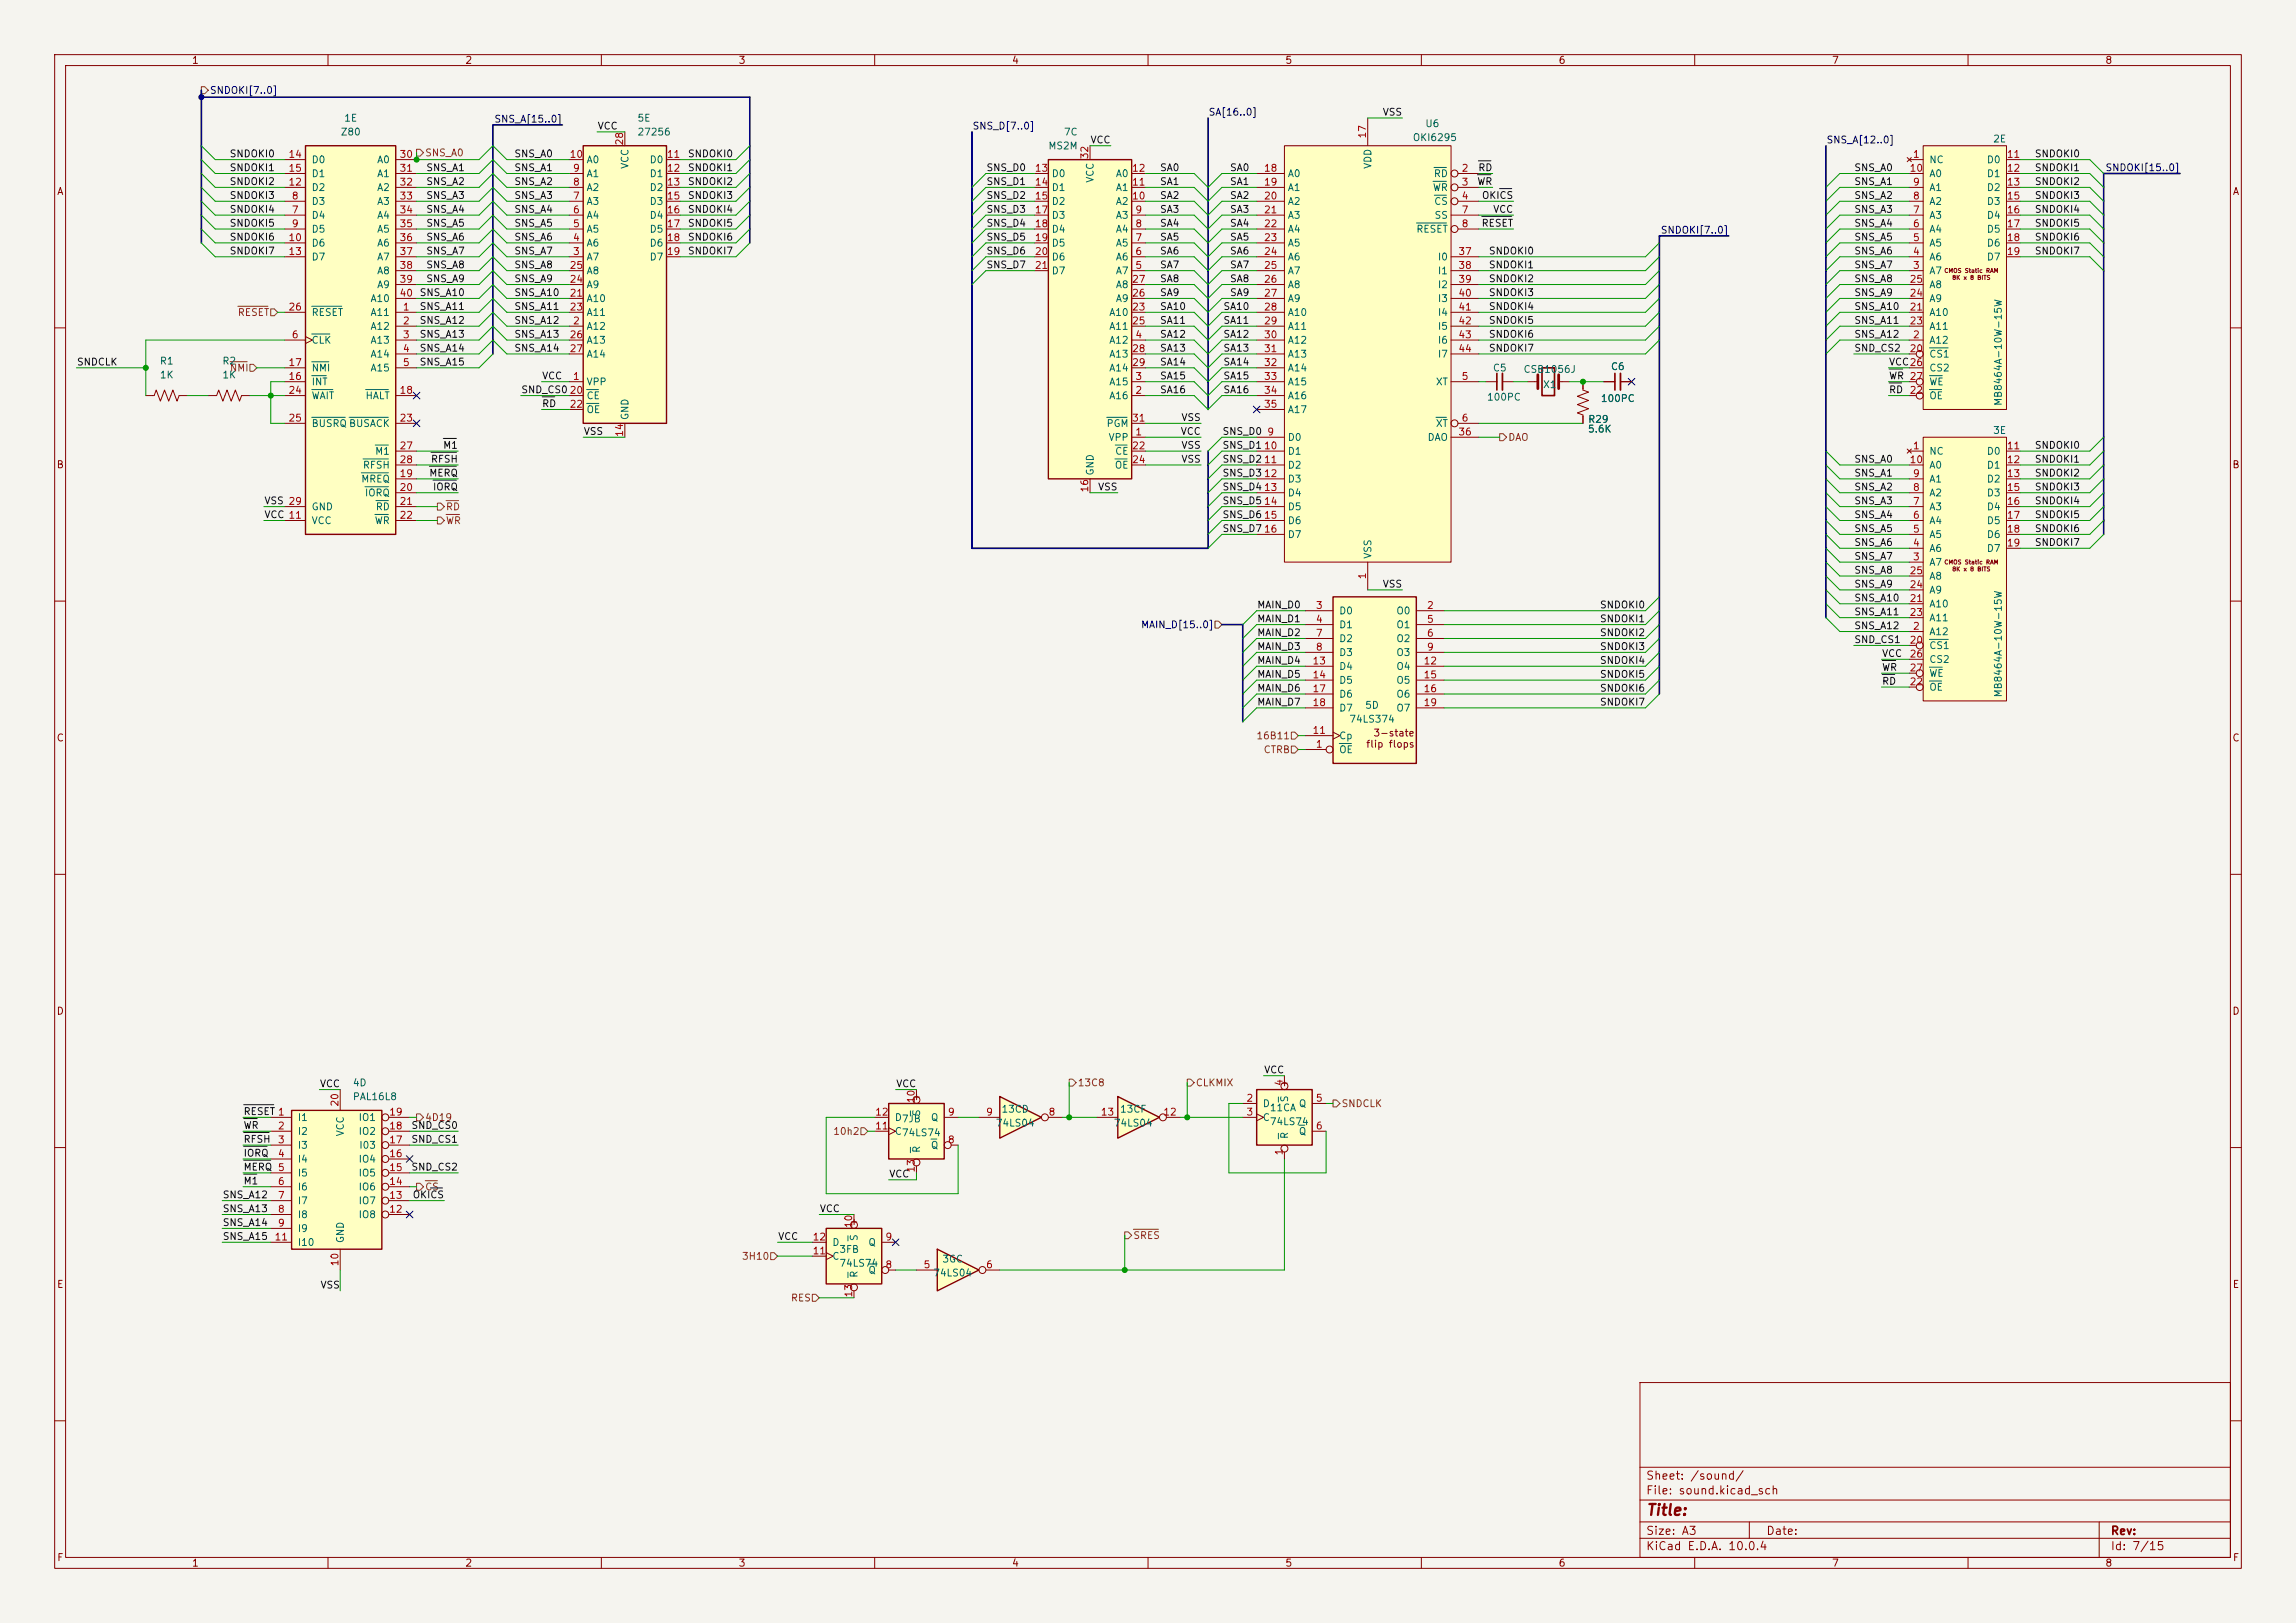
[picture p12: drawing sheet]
<svg xmlns="http://www.w3.org/2000/svg" width="420mm" height="297mm" viewBox="0 0 420 297" stroke-linecap="round" stroke-linejoin="round" font-family="sans-serif">
<defs><g id="words">
<text font-size="2" fill="#840000" x="301" y="277.8">Title:</text>
<g font-size="1.5" fill="#840000">
<text x="301" y="273.8">File: sound.kicad_sch</text>
<text x="301" y="271.1">Sheet: /sound/</text>
<text x="301" y="281.2">Size: A3</text>
<text x="323" y="281.2">Date:</text>
<text x="386" y="281.2">Rev:</text>
<text x="301" y="284">KiCad E.D.A. 10.0.4</text>
<text x="386" y="284">Id: 7/15</text>
</g>
<g font-size="1.3" fill="#840000">
<text x="35" y="12">1</text>
<text x="85" y="12">2</text>
<text x="135" y="12">3</text>
<text x="185" y="12">4</text>
<text x="235" y="12">5</text>
<text x="285" y="12">6</text>
<text x="335" y="12">7</text>
<text x="385" y="12">8</text>
<text x="10.3" y="36">A</text>
<text x="408.3" y="36">A</text>
<text x="10.3" y="86">B</text>
<text x="408.2" y="86">B</text>
<text x="10.3" y="136">C</text>
<text x="249.8" y="137.1">flip flops</text>
<text x="251.1" y="135.1">3-state</text>
<text x="408.2" y="136">C</text>
<text x="10.3" y="186">D</text>
<text x="408.2" y="186">D</text>
<text x="166.8" y="201.6">+</text>
<text x="234.1" y="199.1">+</text>
<text x="155.3" y="224.5">+</text>
<text x="10.3" y="236">E</text>
<text x="408.3" y="236">E</text>
<text x="10.3" y="286">F</text>
<text x="35" y="287">1</text>
<text x="85" y="287">2</text>
<text x="135" y="287">3</text>
<text x="185" y="287">4</text>
<text x="235" y="287">5</text>
<text x="285" y="287">6</text>
<text x="335" y="287">7</text>
<text x="385" y="287">8</text>
<text x="408.3" y="286">F</text>
</g>
<g font-size="1.3" fill="#000084">
<text x="38.3" y="17.5">SNDOKI[7..0]</text>
<text x="90.3" y="22.7">SNS_A[15..0]</text>
<text x="221" y="21.5">SA[16..0]</text>
<text x="177.8" y="24">SNS_D[7..0]</text>
<text x="334" y="26.5">SNS_A[12..0]</text>
<text x="385" y="31.6">SNDOKI[15..0]</text>
<text x="303.7" y="43.1">SNDOKI[7..0]</text>
<text x="208.6" y="115.3">MAIN_D[15..0]</text>
</g>
<g font-size="1.3" fill="#006464">
<text x="62.9" y="22.6">1E</text>
<text x="116.5" y="22.6">5E</text>
<text x="260.6" y="23.6">U6</text>
<text x="62.2" y="25.1">Z80</text>
<text x="116.5" y="25.1">27256</text>
<text x="191.7" y="27.6">MS2M</text>
<text x="194.5" y="25.1">7C</text>
<text x="258.3" y="26.1">OKI6295</text>
<text x="364.5" y="26.4">2E</text>
<text x="56.9" y="35.3">D2</text>
<text x="56.9" y="30.2">D0</text>
<text x="56.9" y="32.7">D1</text>
<text x="68.9" y="30.2">A0</text>
<text x="68.9" y="32.7">A1</text>
<text x="68.9" y="35.3">A2</text>
<text x="107.2" y="35.3">A2</text>
<text x="107.2" y="32.7">A1</text>
<text x="107.2" y="30.2">A0</text>
<text x="115.3" y="31" transform="rotate(-90 115.3 31)">VCC</text>
<text x="118.7" y="30.2">D0</text>
<text x="118.7" y="32.7">D1</text>
<text x="118.7" y="35.3">D2</text>
<text x="192.3" y="32.7">D0</text>
<text x="192.3" y="35.3">D1</text>
<text x="200.4" y="33.5" transform="rotate(-90 200.4 33.5)">VCC</text>
<text x="204" y="35.3">A1</text>
<text x="204" y="32.7">A0</text>
<text x="235.5" y="32.7">A0</text>
<text x="235.5" y="35.3">A1</text>
<text x="251.2" y="31" transform="rotate(-90 251.2 31)">VDD</text>
<text x="262" y="35.3">WR</text>
<text x="262.2" y="32.7">RD</text>
<text x="352.8" y="30.2">NC</text>
<text x="352.8" y="35.3">A1</text>
<text x="352.8" y="32.7">A0</text>
<text x="363.3" y="30.2">D0</text>
<text x="363.3" y="32.7">D1</text>
<text x="363.3" y="35.3">D2</text>
<text x="56.9" y="40.3">D4</text>
<text x="56.9" y="37.8">D3</text>
<text x="68.9" y="37.8">A3</text>
<text x="68.9" y="40.3">A4</text>
<text x="107.2" y="40.3">A4</text>
<text x="107.2" y="37.8">A3</text>
<text x="118.7" y="37.8">D3</text>
<text x="118.7" y="40.3">D4</text>
<text x="192.3" y="37.8">D2</text>
<text x="192.3" y="40.3">D3</text>
<text x="204" y="40.3">A3</text>
<text x="204" y="37.8">A2</text>
<text x="235.5" y="37.8">A2</text>
<text x="235.5" y="40.3">A3</text>
<text x="262.2" y="37.8">CS</text>
<text x="262.3" y="40.3">SS</text>
<text x="352.8" y="40.3">A3</text>
<text x="352.8" y="37.8">A2</text>
<text x="363.3" y="37.8">D3</text>
<text x="363.3" y="40.3">D4</text>
<text x="56.9" y="42.9">D5</text>
<text x="56.9" y="45.4">D6</text>
<text x="56.9" y="48">D7</text>
<text x="68.9" y="42.9">A5</text>
<text x="68.9" y="45.4">A6</text>
<text x="68.9" y="48">A7</text>
<text x="107.2" y="48">A7</text>
<text x="107.2" y="45.4">A6</text>
<text x="107.2" y="42.9">A5</text>
<text x="118.7" y="42.9">D5</text>
<text x="118.7" y="45.4">D6</text>
<text x="118.7" y="48">D7</text>
<text x="192.3" y="42.9">D4</text>
<text x="192.3" y="45.4">D5</text>
<text x="192.3" y="48">D6</text>
<text x="204" y="48">A6</text>
<text x="204" y="45.4">A5</text>
<text x="204" y="42.9">A4</text>
<text x="235.5" y="42.9">A4</text>
<text x="235.5" y="45.4">A5</text>
<text x="235.5" y="48">A6</text>
<text x="259" y="42.9">RESET</text>
<text x="262.9" y="48">I0</text>
<text x="352.8" y="48">A6</text>
<text x="352.8" y="45.4">A5</text>
<text x="352.8" y="42.9">A4</text>
<text x="363.3" y="42.9">D5</text>
<text x="363.3" y="45.4">D6</text>
<text x="363.3" y="48">D7</text>
<text x="68.9" y="50.5">A8</text>
<text x="68.9" y="53">A9</text>
<text x="107.2" y="53">A9</text>
<text x="107.2" y="50.5">A8</text>
<text x="192.3" y="50.5">D7</text>
<text x="204" y="50.5">A7</text>
<text x="204" y="53">A8</text>
<text x="235.5" y="50.5">A7</text>
<text x="235.5" y="53">A8</text>
<text x="262.9" y="50.5">I1</text>
<text x="262.9" y="53">I2</text>
<text x="352.8" y="50.5">A7</text>
<text x="352.8" y="53">A8</text>
<text x="56.9" y="58.1">RESET</text>
<text x="67.7" y="58.1">A11</text>
<text x="67.7" y="55.6">A10</text>
<text x="107.2" y="55.6">A10</text>
<text x="107.2" y="58.1">A11</text>
<text x="202.8" y="58.1">A10</text>
<text x="204" y="55.6">A9</text>
<text x="235.5" y="55.6">A9</text>
<text x="235.5" y="58.1">A10</text>
<text x="262.9" y="55.6">I3</text>
<text x="262.9" y="58.1">I4</text>
<text x="352.8" y="58.1">A10</text>
<text x="352.8" y="55.6">A9</text>
<text x="56.9" y="63.2">CLK</text>
<text x="67.7" y="60.7">A12</text>
<text x="67.7" y="63.2">A13</text>
<text x="67.7" y="65.7">A14</text>
<text x="107.2" y="60.7">A12</text>
<text x="107.2" y="63.2">A13</text>
<text x="107.2" y="65.7">A14</text>
<text x="202.8" y="63.2">A12</text>
<text x="202.8" y="60.7">A11</text>
<text x="202.8" y="65.7">A13</text>
<text x="235.5" y="60.7">A11</text>
<text x="235.5" y="63.2">A12</text>
<text x="235.5" y="65.7">A13</text>
<text x="262.9" y="60.7">I5</text>
<text x="262.9" y="63.2">I6</text>
<text x="262.9" y="65.7">I7</text>
<text x="352.8" y="63.2">A12</text>
<text x="352.8" y="65.7">CS1</text>
<text x="352.8" y="60.7">A11</text>
<text x="29.1" y="67">R1</text>
<text x="29.1" y="69.6">1K</text>
<text x="40.6" y="67">R2</text>
<text x="40.6" y="69.6">1K</text>
<text x="56.9" y="70.8">INT</text>
<text x="56.9" y="68.3">NMI</text>
<text x="67.7" y="68.3">A15</text>
<text x="107.2" y="70.8">VPP</text>
<text x="202.8" y="70.8">A15</text>
<text x="202.8" y="68.3">A14</text>
<text x="235.5" y="68.3">A14</text>
<text x="235.5" y="70.8">A15</text>
<text x="262.5" y="70.8">XT</text>
<text x="273" y="68.3">C5</text>
<text x="278.6" y="68.5">CSB1056J</text>
<text x="282.2" y="71.3">X1</text>
<text x="294.6" y="68">C6</text>
<text x="352.8" y="68.3">CS2</text>
<text x="352.8" y="70.8">WE</text>
<text x="56.9" y="73.4">WAIT</text>
<text x="66.8" y="73.4">HALT</text>
<text x="107.2" y="73.4">CE</text>
<text x="107.2" y="75.9">OE</text>
<text x="115.3" y="77" transform="rotate(-90 115.3 77)">GND</text>
<text x="202.8" y="73.4">A16</text>
<text x="235.5" y="73.4">A16</text>
<text x="235.5" y="75.9">A17</text>
<text x="271.9" y="73.6">100PC</text>
<text x="290.4" y="77.7">R29</text>
<text x="292.7" y="73.9">100PC</text>
<text x="352.8" y="73.4">OE</text>
<text x="366.5" y="74.4" transform="rotate(-90 366.5 74.4)">MB8464A-10W-15W</text>
<text x="56.9" y="78.4">BUSRQ BUSACK</text>
<text x="68.5" y="83.5">M1</text>
<text x="202.3" y="78.4">PGM</text>
<text x="202.7" y="81">VPP</text>
<text x="203.9" y="83.5">CE</text>
<text x="235.5" y="81">D0</text>
<text x="235.5" y="83.5">D1</text>
<text x="261" y="81">DAO</text>
<text x="262.5" y="78.4">XT</text>
<text x="290.4" y="79.5">5.6K</text>
<text x="352.8" y="83.5">NC</text>
<text x="363.3" y="83.5">D0</text>
<text x="364.5" y="79.7">3E</text>
<text x="66" y="88.6">MREQ</text>
<text x="66.3" y="86.1">RFSH</text>
<text x="200.4" y="87.1" transform="rotate(-90 200.4 87.1)">GND</text>
<text x="203.8" y="86.1">OE</text>
<text x="235.5" y="86.1">D2</text>
<text x="235.5" y="88.6">D3</text>
<text x="352.8" y="88.6">A1</text>
<text x="352.8" y="86.1">A0</text>
<text x="363.3" y="86.1">D1</text>
<text x="363.3" y="88.6">D2</text>
<text x="56.9" y="93.7">GND</text>
<text x="66.6" y="91.1">IORQ</text>
<text x="68.6" y="93.7">RD</text>
<text x="235.5" y="91.1">D4</text>
<text x="235.5" y="93.7">D5</text>
<text x="352.8" y="93.7">A3</text>
<text x="352.8" y="91.1">A2</text>
<text x="363.3" y="91.1">D3</text>
<text x="363.3" y="93.7">D4</text>
<text x="56.9" y="96.2">VCC</text>
<text x="68.4" y="96.2">WR</text>
<text x="235.5" y="96.2">D6</text>
<text x="235.5" y="98.8">D7</text>
<text x="352.8" y="101.3">A6</text>
<text x="352.8" y="98.8">A5</text>
<text x="352.8" y="96.2">A4</text>
<text x="363.3" y="96.2">D5</text>
<text x="363.3" y="98.8">D6</text>
<text x="363.3" y="101.3">D7</text>
<text x="251.2" y="102.4" transform="rotate(-90 251.2 102.4)">VSS</text>
<text x="352.8" y="103.8">A7</text>
<text x="352.8" y="106.4">A8</text>
<text x="244.9" y="112.7">D0</text>
<text x="255.3" y="112.7">O0</text>
<text x="352.8" y="111.5">A10</text>
<text x="352.8" y="108.9">A9</text>
<text x="244.9" y="115.3">D1</text>
<text x="244.9" y="117.8">D2</text>
<text x="255.3" y="115.3">O1</text>
<text x="255.3" y="117.8">O2</text>
<text x="352.8" y="116.5">A12</text>
<text x="352.8" y="119.1">CS1</text>
<text x="352.8" y="114">A11</text>
<text x="244.9" y="120.4">D3</text>
<text x="244.9" y="122.9">D4</text>
<text x="244.9" y="125.4">D5</text>
<text x="255.3" y="120.4">O3</text>
<text x="255.3" y="122.9">O4</text>
<text x="255.3" y="125.4">O5</text>
<text x="352.8" y="121.6">CS2</text>
<text x="352.8" y="124.2">WE</text>
<text x="244.9" y="128">D6</text>
<text x="244.9" y="130.5">D7</text>
<text x="249.6" y="130">5D</text>
<text x="255.3" y="128">O6</text>
<text x="255.3" y="130.5">O7</text>
<text x="352.8" y="126.7">OE</text>
<text x="366.5" y="127.7" transform="rotate(-90 366.5 127.7)">MB8464A-10W-15W</text>
<text x="244.9" y="135.6">Cp</text>
<text x="246.7" y="132.5">74LS374</text>
<text x="244.9" y="138.1">OE</text>
<text x="64.4" y="199.1">4D</text>
<text x="64.4" y="201.6">PAL16L8</text>
<text x="183.1" y="203.9">13CD</text>
<text x="204.8" y="203.9">13CF</text>
<text x="230.9" y="202.9">D</text>
<text x="232.2" y="203.7">11CA</text>
<text x="235.9" y="201.8" transform="rotate(-90 235.9 201.8)">S</text>
<text x="237.5" y="202.9">Q</text>
<text x="54.4" y="205.4">I1</text>
<text x="54.4" y="208">I2</text>
<text x="63.2" y="208" transform="rotate(-90 63.2 208)">VCC</text>
<text x="65.5" y="208">IO2</text>
<text x="65.5" y="205.4">IO1</text>
<text x="163.6" y="208">C74LS74</text>
<text x="163.6" y="205.4">D7JB</text>
<text x="168.6" y="204.4" transform="rotate(-90 168.6 204.4)">S</text>
<text x="170.2" y="205.4">Q</text>
<text x="182" y="206.5">74LS04</text>
<text x="203.6" y="206.5">74LS04</text>
<text x="230.9" y="205.4">C</text>
<text x="232.2" y="206.2">74LS74</text>
<text x="235.9" y="208.5" transform="rotate(-90 235.9 208.5)">R</text>
<text x="237.5" y="208">Q</text>
<text x="54.4" y="210.5">I3</text>
<text x="54.4" y="213.1">I4</text>
<text x="54.4" y="215.6">I5</text>
<text x="65.5" y="215.6">IO5</text>
<text x="65.5" y="213.1">IO4</text>
<text x="65.6" y="210.5">I03</text>
<text x="168.6" y="211.1" transform="rotate(-90 168.6 211.1)">R</text>
<text x="170.2" y="210.5">Q</text>
<text x="54.4" y="218.1">I6</text>
<text x="54.4" y="220.7">I7</text>
<text x="65.5" y="220.7">IO7</text>
<text x="65.5" y="218.1">IO6</text>
<text x="54.4" y="223.2">I8</text>
<text x="54.4" y="225.8">I9</text>
<text x="63.2" y="227.6" transform="rotate(-90 63.2 227.6)">GND</text>
<text x="65.5" y="223.2">IO8</text>
<text x="157.2" y="227.2" transform="rotate(-90 157.2 227.2)">S</text>
<text x="54.4" y="228.3">I10</text>
<text x="152.1" y="230.8">C</text>
<text x="152.1" y="228.3">D</text>
<text x="153.4" y="229.6">3FB</text>
<text x="153.4" y="232.1">74LS74</text>
<text x="157.2" y="233.9" transform="rotate(-90 157.2 233.9)">R</text>
<text x="158.7" y="233.4">Q</text>
<text x="158.7" y="228.3">Q</text>
<text x="170.6" y="233.9">74LS04</text>
<text x="172.3" y="231.3">3GC</text>
</g>
<g font-size="1.3" fill="#0f0f0f">
<text x="252.8" y="21.5">VSS</text>
<text x="41.9" y="29.1">SNDOKI0</text>
<text x="94" y="29.1">SNS_A0</text>
<text x="109.2" y="24">VCC</text>
<text x="125.7" y="29.1">SNDOKI0</text>
<text x="199.4" y="26.5">VCC</text>
<text x="372.1" y="29.1">SNDOKI0</text>
<text x="41.9" y="34.2">SNDOKI2</text>
<text x="41.9" y="31.6">SNDOKI1</text>
<text x="77.9" y="34.2">SNS_A2</text>
<text x="77.9" y="31.6">SNS_A1</text>
<text x="94" y="34.2">SNS_A2</text>
<text x="94" y="31.6">SNS_A1</text>
<text x="125.7" y="31.6">SNDOKI1</text>
<text x="125.7" y="34.2">SNDOKI2</text>
<text x="180.3" y="34.2">SNS_D1</text>
<text x="180.3" y="31.6">SNS_D0</text>
<text x="212.1" y="34.2">SA1</text>
<text x="212.1" y="31.6">SA0</text>
<text x="224.9" y="31.6">SA0</text>
<text x="224.9" y="34.2">SA1</text>
<text x="270.1" y="34.2">WR</text>
<text x="270.3" y="31.6">RD</text>
<text x="339.1" y="34.2">SNS_A1</text>
<text x="339.1" y="31.6">SNS_A0</text>
<text x="372.1" y="31.6">SNDOKI1</text>
<text x="372.1" y="34.2">SNDOKI2</text>
<text x="41.9" y="36.7">SNDOKI3</text>
<text x="41.9" y="39.2">SNDOKI4</text>
<text x="41.9" y="41.8">SNDOKI5</text>
<text x="77.9" y="41.8">SNS_A5</text>
<text x="77.9" y="39.2">SNS_A4</text>
<text x="77.9" y="36.7">SNS_A3</text>
<text x="94" y="39.2">SNS_A4</text>
<text x="94" y="36.7">SNS_A3</text>
<text x="94" y="41.8">SNS_A5</text>
<text x="125.7" y="36.7">SNDOKI3</text>
<text x="125.7" y="41.8">SNDOKI5</text>
<text x="125.7" y="39.2">SNDOKI4</text>
<text x="180.3" y="39.2">SNS_D3</text>
<text x="180.3" y="36.7">SNS_D2</text>
<text x="180.3" y="41.8">SNS_D4</text>
<text x="212.1" y="36.7">SA2</text>
<text x="212.1" y="41.8">SA4</text>
<text x="212.1" y="39.2">SA3</text>
<text x="224.9" y="41.8">SA4</text>
<text x="224.9" y="39.2">SA3</text>
<text x="224.9" y="36.7">SA2</text>
<text x="270.9" y="41.8">RESET</text>
<text x="271" y="36.7">OKICS</text>
<text x="273" y="39.2">VCC</text>
<text x="339.1" y="36.7">SNS_A2</text>
<text x="339.1" y="41.8">SNS_A4</text>
<text x="339.1" y="39.2">SNS_A3</text>
<text x="372.1" y="39.2">SNDOKI4</text>
<text x="372.1" y="41.8">SNDOKI5</text>
<text x="372.1" y="36.7">SNDOKI3</text>
<text x="41.9" y="44.3">SNDOKI6</text>
<text x="41.9" y="46.9">SNDOKI7</text>
<text x="77.9" y="46.9">SNS_A7</text>
<text x="77.9" y="44.3">SNS_A6</text>
<text x="94" y="46.9">SNS_A7</text>
<text x="94" y="44.3">SNS_A6</text>
<text x="125.7" y="44.3">SNDOKI6</text>
<text x="125.7" y="46.9">SNDOKI7</text>
<text x="180.3" y="46.9">SNS_D6</text>
<text x="180.3" y="44.3">SNS_D5</text>
<text x="212.1" y="44.3">SA5</text>
<text x="212.1" y="46.9">SA6</text>
<text x="224.9" y="46.9">SA6</text>
<text x="224.9" y="44.3">SA5</text>
<text x="272.2" y="46.9">SNDOKI0</text>
<text x="339.1" y="44.3">SNS_A5</text>
<text x="339.1" y="46.9">SNS_A6</text>
<text x="372.1" y="46.9">SNDOKI7</text>
<text x="372.1" y="44.3">SNDOKI6</text>
<text x="77.9" y="51.9">SNS_A9</text>
<text x="77.9" y="49.4">SNS_A8</text>
<text x="94" y="51.9">SNS_A9</text>
<text x="94" y="49.4">SNS_A8</text>
<text x="180.3" y="49.4">SNS_D7</text>
<text x="212.1" y="51.9">SA8</text>
<text x="212.1" y="49.4">SA7</text>
<text x="224.9" y="49.4">SA7</text>
<text x="224.9" y="51.9">SA8</text>
<text x="272.2" y="51.9">SNDOKI2</text>
<text x="272.2" y="49.4">SNDOKI1</text>
<text x="339.1" y="51.9">SNS_A8</text>
<text x="339.1" y="49.4">SNS_A7</text>
<text x="76.7" y="57">SNS_A11</text>
<text x="76.7" y="59.6">SNS_A12</text>
<text x="76.7" y="54.5">SNS_A10</text>
<text x="94" y="57">SNS_A11</text>
<text x="94" y="54.5">SNS_A10</text>
<text x="94" y="59.6">SNS_A12</text>
<text x="212.1" y="59.6">SA11</text>
<text x="212.1" y="57">SA10</text>
<text x="212.1" y="54.5">SA9</text>
<text x="223.7" y="57">SA10</text>
<text x="223.7" y="59.6">SA11</text>
<text x="224.9" y="54.5">SA9</text>
<text x="272.2" y="59.6">SNDOKI5</text>
<text x="272.2" y="57">SNDOKI4</text>
<text x="272.2" y="54.5">SNDOKI3</text>
<text x="339.1" y="59.6">SNS_A11</text>
<text x="339.1" y="54.5">SNS_A9</text>
<text x="339.1" y="57">SNS_A10</text>
<text x="76.7" y="64.6">SNS_A14</text>
<text x="76.7" y="62.1">SNS_A13</text>
<text x="94" y="62.1">SNS_A13</text>
<text x="94" y="64.6">SNS_A14</text>
<text x="212.1" y="64.6">SA13</text>
<text x="212.1" y="62.1">SA12</text>
<text x="223.7" y="62.1">SA12</text>
<text x="223.7" y="64.6">SA13</text>
<text x="272.2" y="64.6">SNDOKI7</text>
<text x="272.2" y="62.1">SNDOKI6</text>
<text x="339.1" y="62.1">SNS_A12</text>
<text x="339.1" y="64.6">SND_CS2</text>
<text x="14" y="67.2">SNDCLK</text>
<text x="76.7" y="67.2">SNS_A15</text>
<text x="99.1" y="69.7">VCC</text>
<text x="212.1" y="69.7">SA15</text>
<text x="212.1" y="67.2">SA14</text>
<text x="223.7" y="69.7">SA15</text>
<text x="223.7" y="67.2">SA14</text>
<text x="345.4" y="69.7">WR 27</text>
<text x="345.4" y="67.2">VCC26</text>
<text x="95.2" y="72.3">SND_CS020</text>
<text x="99.1" y="74.8">RD</text>
<text x="212.1" y="72.3">SA16</text>
<text x="216" y="77.3">VSS</text>
<text x="223.7" y="72.3">SA16</text>
<text x="345.4" y="72.3">RD</text>
<text x="81" y="82.4">M1</text>
<text x="106.7" y="79.9">VSS</text>
<text x="215.9" y="79.9">VCC</text>
<text x="216" y="82.4">VSS</text>
<text x="223.5" y="82.4">SNS_D110</text>
<text x="223.5" y="79.9">SNS_D0</text>
<text x="372.1" y="82.4">SNDOKI0</text>
<text x="78.4" y="87.5">MERQ</text>
<text x="78.7" y="85">RFSH</text>
<text x="216" y="85">VSS</text>
<text x="223.5" y="85">SNS_D211</text>
<text x="223.5" y="87.5">SNS_D312</text>
<text x="339.1" y="87.5">SNS_A1</text>
<text x="339.1" y="85">SNS_A0</text>
<text x="372.1" y="87.5">SNDOKI2</text>
<text x="372.1" y="85">SNDOKI1</text>
<text x="48.3" y="95.1">VCC 11</text>
<text x="48.3" y="92.6">VSS 29</text>
<text x="79.1" y="90">IORQ</text>
<text x="200.8" y="90">VSS</text>
<text x="223.5" y="90">SNS_D413</text>
<text x="223.5" y="95.1">SNS_D615</text>
<text x="223.5" y="92.6">SNS_D514</text>
<text x="339.1" y="92.6">SNS_A3</text>
<text x="339.1" y="90">SNS_A2</text>
<text x="339.1" y="95.1">SNS_A4</text>
<text x="372.1" y="92.6">SNDOKI4</text>
<text x="372.1" y="90">SNDOKI3</text>
<text x="372.1" y="95.1">SNDOKI5</text>
<text x="223.5" y="97.7">SNS_D716</text>
<text x="339.1" y="100.2">SNS_A6</text>
<text x="339.1" y="97.7">SNS_A5</text>
<text x="372.1" y="100.2">SNDOKI7</text>
<text x="372.1" y="97.7">SNDOKI6</text>
<text x="252.8" y="107.8">VSS</text>
<text x="339.1" y="105.3">SNS_A8</text>
<text x="339.1" y="107.8">SNS_A9</text>
<text x="339.1" y="102.7">SNS_A7</text>
<text x="229.9" y="111.6">MAIN_D0</text>
<text x="292.6" y="111.6">SNDOKI0</text>
<text x="339.1" y="112.9">SNS_A11</text>
<text x="339.1" y="110.4">SNS_A10</text>
<text x="229.9" y="114.2">MAIN_D1</text>
<text x="229.9" y="119.3">MAIN_D3</text>
<text x="229.9" y="116.7">MAIN_D2</text>
<text x="292.6" y="116.7">SNDOKI2</text>
<text x="292.6" y="119.3">SNDOKI3</text>
<text x="292.6" y="114.2">SNDOKI1</text>
<text x="339.1" y="118">SND_CS1</text>
<text x="339.1" y="115.4">SNS_A12</text>
<text x="229.9" y="124.3">MAIN_D5</text>
<text x="229.9" y="121.8">MAIN_D4</text>
<text x="292.6" y="124.3">SNDOKI5</text>
<text x="292.6" y="121.8">SNDOKI4</text>
<text x="344.2" y="125.6">RD</text>
<text x="344.2" y="123.1">WR</text>
<text x="344.2" y="120.5">VCC</text>
<text x="229.9" y="126.9">MAIN_D6</text>
<text x="229.9" y="129.4">MAIN_D7</text>
<text x="292.6" y="126.9">SNDOKI6</text>
<text x="292.6" y="129.4">SNDOKI7</text>
<text x="231.1" y="196.7">VCC</text>
<text x="58.4" y="199.3">VCC</text>
<text x="163.8" y="199.3">VCC</text>
<text x="44.4" y="204.3">RESET 1</text>
<text x="44.4" y="206.9">WR</text>
<text x="44.4" y="209.4">RFSH</text>
<text x="75.2" y="209.4">SND_CS1</text>
<text x="75.2" y="206.9">SND_CS0</text>
<text x="44.4" y="214.5">MERQ 5</text>
<text x="44.4" y="212">IORQ</text>
<text x="75.2" y="214.5">SND_CS2</text>
<text x="162.6" y="215.8">VCC</text>
<text x="40.6" y="219.6">SNS_A12</text>
<text x="44.4" y="217">M1</text>
<text x="75.4" y="219.6">OKICS</text>
<text x="40.6" y="224.7">SNS_A14</text>
<text x="40.6" y="222.1">SNS_A13</text>
<text x="40.6" y="227.2">SNS_A15</text>
<text x="142.2" y="227.2">VCC</text>
<text x="149.9" y="222.1">VCC</text>
<text x="58.5" y="236.1">VSS</text>
</g>
<g font-size="1.3" fill="#a90000">
<text x="52.7" y="29.2">14</text>
<text x="73" y="29.2">30</text>
<text x="104.1" y="29.2">10</text>
<text x="114.3" y="26.7" transform="rotate(-90 114.3 26.7)">28</text>
<text x="121.9" y="29.2">11</text>
<text x="199.4" y="29.3" transform="rotate(-90 199.4 29.3)">32</text>
<text x="250.2" y="25.4" transform="rotate(-90 250.2 25.4)">17</text>
<text x="349.8" y="29.2">1</text>
<text x="367" y="29.2">11</text>
<text x="52.7" y="34.3">12</text>
<text x="52.7" y="31.7">15</text>
<text x="73" y="31.7">31</text>
<text x="73" y="34.3">32</text>
<text x="104.7" y="34.3">8</text>
<text x="104.7" y="31.7">9</text>
<text x="121.9" y="31.7">12</text>
<text x="121.9" y="34.3">13</text>
<text x="189.2" y="31.7">13</text>
<text x="189.2" y="34.3">14</text>
<text x="207" y="34.3">11</text>
<text x="207" y="31.7">12</text>
<text x="231.1" y="31.7">18</text>
<text x="231.1" y="34.3">19</text>
<text x="267.3" y="31.7">2</text>
<text x="267.3" y="34.3">3</text>
<text x="349.2" y="31.7">10</text>
<text x="349.8" y="34.3">9</text>
<text x="367" y="31.7">12</text>
<text x="367" y="34.3">13</text>
<text x="53.3" y="39.3">7</text>
<text x="53.3" y="36.8">8</text>
<text x="53.3" y="41.9">9</text>
<text x="73" y="36.8">33</text>
<text x="73" y="39.3">34</text>
<text x="73" y="41.9">35</text>
<text x="104.7" y="41.9">5</text>
<text x="104.7" y="39.3">6</text>
<text x="104.7" y="36.8">7</text>
<text x="121.9" y="36.8">15</text>
<text x="121.9" y="39.3">16</text>
<text x="121.9" y="41.9">17</text>
<text x="189.2" y="36.8">15</text>
<text x="189.2" y="39.3">17</text>
<text x="189.2" y="41.9">18</text>
<text x="207" y="36.8">10</text>
<text x="207.6" y="41.9">8</text>
<text x="207.6" y="39.3">9</text>
<text x="231.1" y="36.8">20</text>
<text x="231.1" y="39.3">21</text>
<text x="231.1" y="41.9">22</text>
<text x="267.3" y="36.8">4</text>
<text x="267.3" y="39.3">7</text>
<text x="267.3" y="41.9">8</text>
<text x="349.8" y="41.9">6</text>
<text x="349.8" y="39.3">7</text>
<text x="349.8" y="36.8">8</text>
<text x="367" y="36.8">15</text>
<text x="367" y="39.3">16</text>
<text x="367" y="41.9">17</text>
<text x="52.7" y="44.4">10</text>
<text x="52.7" y="47">13</text>
<text x="73" y="44.4">36</text>
<text x="73" y="47">37</text>
<text x="104.7" y="47">3</text>
<text x="104.7" y="44.4">4</text>
<text x="121.9" y="44.4">18</text>
<text x="121.9" y="47">19</text>
<text x="189.2" y="44.4">19</text>
<text x="189.2" y="47">20</text>
<text x="207.6" y="47">6</text>
<text x="207.6" y="44.4">7</text>
<text x="231.1" y="44.4">23</text>
<text x="231.1" y="47">24</text>
<text x="266.7" y="47">37</text>
<text x="349.8" y="47">4</text>
<text x="349.8" y="44.4">5</text>
<text x="367" y="44.4">18</text>
<text x="367" y="47">19</text>
<text x="73" y="49.5">38</text>
<text x="73" y="52">39</text>
<text x="104.1" y="52">24</text>
<text x="104.1" y="49.5">25</text>
<text x="189.2" y="49.5">21</text>
<text x="207" y="52">27</text>
<text x="207.6" y="49.5">5</text>
<text x="231.1" y="49.5">25</text>
<text x="231.1" y="52">26</text>
<text x="266.7" y="49.5">38</text>
<text x="266.7" y="52">39</text>
<text x="349.2" y="52">25</text>
<text x="349.8" y="49.5">3</text>
<text x="52.7" y="57.1">26</text>
<text x="73" y="54.6">40</text>
<text x="73.6" y="57.1">1</text>
<text x="73.6" y="59.7">2</text>
<text x="104.1" y="54.6">21</text>
<text x="104.1" y="57.1">23</text>
<text x="104.7" y="59.7">2</text>
<text x="207" y="57.1">23</text>
<text x="207" y="59.7">25</text>
<text x="207" y="54.6">26</text>
<text x="231.1" y="54.6">27</text>
<text x="231.1" y="57.1">28</text>
<text x="231.1" y="59.7">29</text>
<text x="266.7" y="54.6">40</text>
<text x="266.7" y="57.1">41</text>
<text x="266.7" y="59.7">42</text>
<text x="349.2" y="57.1">21</text>
<text x="349.2" y="59.7">23</text>
<text x="349.2" y="54.6">24</text>
<text x="53.3" y="62.2">6</text>
<text x="73.6" y="62.2">3</text>
<text x="73.6" y="64.7">4</text>
<text x="104.1" y="62.2">26</text>
<text x="104.1" y="64.7">27</text>
<text x="207" y="64.7">28</text>
<text x="207.6" y="62.2">4</text>
<text x="231.1" y="62.2">30</text>
<text x="231.1" y="64.7">31</text>
<text x="266.7" y="62.2">43</text>
<text x="266.7" y="64.7">44</text>
<text x="349.2" y="64.7">20</text>
<text x="349.8" y="62.2">2</text>
<text x="52.7" y="69.8">16</text>
<text x="52.7" y="67.3">17</text>
<text x="73.6" y="67.3">5</text>
<text x="104.7" y="69.8">1</text>
<text x="207" y="67.3">29</text>
<text x="207.6" y="69.8">3</text>
<text x="231.1" y="67.3">32</text>
<text x="231.1" y="69.8">33</text>
<text x="267.3" y="69.8">5</text>
<text x="52.7" y="72.4">24</text>
<text x="52.7" y="77.4">25</text>
<text x="73" y="72.4">18</text>
<text x="73" y="77.4">23</text>
<text x="104.1" y="74.9">22</text>
<text x="207" y="77.4">31</text>
<text x="207.6" y="72.4">2</text>
<text x="231.1" y="72.4">34</text>
<text x="231.1" y="74.9">35</text>
<text x="267.3" y="77.4">6</text>
<text x="349.2" y="72.4">22</text>
<text x="73" y="82.5">27</text>
<text x="114.3" y="80.1" transform="rotate(-90 114.3 80.1)">14</text>
<text x="207" y="82.5">22</text>
<text x="207.6" y="80">1</text>
<text x="231.7" y="80">9</text>
<text x="266.7" y="80">36</text>
<text x="349.8" y="82.5">1</text>
<text x="367" y="82.5">11</text>
<text x="73" y="87.6">19</text>
<text x="73" y="85.1">28</text>
<text x="207" y="85.1">24</text>
<text x="349.2" y="85.1">10</text>
<text x="349.8" y="87.6">9</text>
<text x="367" y="85.1">12</text>
<text x="367" y="87.6">13</text>
<text x="73" y="90.1">20</text>
<text x="73" y="92.7">21</text>
<text x="73" y="95.2">22</text>
<text x="199.4" y="90.2" transform="rotate(-90 199.4 90.2)">16</text>
<text x="349.8" y="95.2">6</text>
<text x="349.8" y="92.7">7</text>
<text x="349.8" y="90.1">8</text>
<text x="367" y="90.1">15</text>
<text x="367" y="92.7">16</text>
<text x="367" y="95.2">17</text>
<text x="349.8" y="100.3">4</text>
<text x="349.8" y="97.8">5</text>
<text x="367" y="97.8">18</text>
<text x="367" y="100.3">19</text>
<text x="250.2" y="106.1" transform="rotate(-90 250.2 106.1)">1</text>
<text x="349.2" y="107.9">24</text>
<text x="349.2" y="105.4">25</text>
<text x="349.8" y="102.8">3</text>
<text x="240.6" y="111.7">3</text>
<text x="260.9" y="111.7">2</text>
<text x="349.2" y="110.5">21</text>
<text x="349.2" y="113">23</text>
<text x="240.6" y="114.3">4</text>
<text x="240.6" y="116.8">7</text>
<text x="240.6" y="119.4">8</text>
<text x="260.9" y="114.3">5</text>
<text x="260.9" y="116.8">6</text>
<text x="260.9" y="119.4">9</text>
<text x="349.2" y="118.1">20</text>
<text x="349.8" y="115.5">2</text>
<text x="240" y="121.9">13</text>
<text x="240" y="124.4">14</text>
<text x="260.3" y="121.9">12</text>
<text x="260.3" y="124.4">15</text>
<text x="349.2" y="125.7">22</text>
<text x="349.2" y="120.6">26</text>
<text x="349.2" y="123.2">27</text>
<text x="240" y="127">17</text>
<text x="240" y="129.5">18</text>
<text x="260.3" y="127">16</text>
<text x="260.3" y="129.5">19</text>
<text x="240" y="134.6">11</text>
<text x="240.6" y="137.1">1</text>
<text x="62.2" y="202.6" transform="rotate(-90 62.2 202.6)">20</text>
<text x="167.6" y="202" transform="rotate(-90 167.6 202)">10</text>
<text x="227.9" y="201.9">2</text>
<text x="234.9" y="198.8" transform="rotate(-90 234.9 198.8)">4</text>
<text x="240.6" y="201.9">5</text>
<text x="50.7" y="207">2</text>
<text x="50.7" y="209.5">3</text>
<text x="71.1" y="209.5">17</text>
<text x="71.1" y="207">18</text>
<text x="71.1" y="204.4">19</text>
<text x="160" y="207">11</text>
<text x="160" y="204.4">12</text>
<text x="173.3" y="209.5">8</text>
<text x="173.3" y="204.4">9</text>
<text x="180.3" y="204.4">9</text>
<text x="191.7" y="204.4">8</text>
<text x="201.3" y="204.4">13</text>
<text x="212.7" y="204.4">12</text>
<text x="227.9" y="204.4">3</text>
<text x="240.6" y="207">6</text>
<text x="50.7" y="212.1">4</text>
<text x="71.1" y="214.6">15</text>
<text x="71.1" y="212.1">16</text>
<text x="167.6" y="214.7" transform="rotate(-90 167.6 214.7)">13</text>
<text x="234.9" y="211.5" transform="rotate(-90 234.9 211.5)">1</text>
<text x="50.7" y="217.1">6</text>
<text x="50.7" y="219.7">7</text>
<text x="71.1" y="219.7">13</text>
<text x="71.1" y="217.1">14</text>
<text x="50.1" y="227.3">11</text>
<text x="50.7" y="222.2">8</text>
<text x="50.7" y="224.8">9</text>
<text x="71.1" y="222.2">12</text>
<text x="148.5" y="227.3">12</text>
<text x="156.2" y="224.8" transform="rotate(-90 156.2 224.8)">10</text>
<text x="161.9" y="227.3">9</text>
<text x="62.2" y="231.8" transform="rotate(-90 62.2 231.8)">10</text>
<text x="148.5" y="229.8">11</text>
<text x="161.9" y="232.4">8</text>
<text x="168.8" y="232.4">5</text>
<text x="180.3" y="232.4">6</text>
<text x="156.2" y="237.5" transform="rotate(-90 156.2 237.5)">13</text>
</g>
<g font-size="1.3" fill="#725600">
<text x="77.7" y="28.9">SNS_A0</text>
<text x="43.4" y="58.1">RESET</text>
<text x="41.9" y="68.3">NMI</text>
<text x="275.8" y="81">DAO</text>
<text x="81.5" y="93.7">RD</text>
<text x="81.5" y="96.2">WR</text>
<text x="229.7" y="135.6">16B11</text>
<text x="231" y="138.1">CTRB</text>
<text x="197" y="199.1">13C8</text>
<text x="218.6" y="199.1">CLKMIX</text>
<text x="245.3" y="202.9">SNDCLK</text>
<text x="77.7" y="205.4">4D19</text>
<text x="152.3" y="208">10h2</text>
<text x="77.7" y="218.1">CS</text>
<text x="207.2" y="227">SRES</text>
<text x="135.6" y="230.8">3H10</text>
<text x="144.6" y="238.5">RES</text>
</g>
<g font-size=".8" fill="#840000">
<text x="355.6" y="50.1">CMOS Static RAM</text>
<text x="357" y="51.4">8K x 8 BITS</text>
<text x="355.6" y="103.5">CMOS Static RAM</text>
<text x="357" y="104.7">8K x 8 BITS</text>
</g>
</g></defs>
<path d="M0 0h420v297h-420z" fill="#f5f4ef" stroke="#f5f4ef" stroke-width=".18"/>
<g fill="none" stroke="#840000" stroke-width=".18">
<path d="M10 10h400v277h-400zM12 12h396v273h-396zM60 10v2M110 10v2M160 10v2M210 10v2M260 10v2M310 10v2M360 10v2M10 60h2M408 60h2M10 110h2"/>
<path d="M408 110h2M10 160h2M408 160h2M10 210h2M408 210h2M300 253h108v32h-108zM10 260h2M300 278.5h108M300 274.5h108M300 268.5h108M320 278.5v3M384 278.5v6.5"/>
<path d="M408 260h2M60 285v2M110 285v2M160 285v2M210 285v2M260 285v2M300 281.5h108M310 285v2M360 285v2"/>
</g>
<path d="M171.4 228.6l7.7 3.8-7.7 3.8z" fill="#ffffc2"/>
<path d="M171.4 228.6l7.7 3.8-7.7 3.8z" fill="none" stroke="#840000" stroke-width=".25"/>
<g fill="none" stroke="#840000" stroke-width=".18">
<path d="M167.6 232.4h3.8M180.3 232.4h2.6"/>
<circle cx="179.7" cy="232.4" r=".63"/>
</g>
<path d="M351.8 26.7h15.2v48.2h-15.2z" fill="#ffffc2"/>
<g fill="none" stroke="#840000" stroke-width=".18">
<path d="M348.9 28.8l.7 .8M349.2 29.2h2.6M349.2 39.4h2.6M349.2 36.8h2.6M349.2 34.3h2.6M349.2 31.8h2.6M349.6 28.8l-.7 .8M351.8 26.7h15.2v48.2h-15.2zM367 29.2h2.6M367 39.4h2.6M367 36.8h2.6M367 34.3h2.6"/>
<path d="M367 31.8h2.6M349.2 49.5h2.6M349.2 47h2.6M349.2 44.5h2.6M349.2 41.9h2.6M349.2 57.2h2.6M349.2 59.7h2.6M349.2 54.6h2.6M349.2 52.1h2.6M367 47h2.6M367 44.5h2.6M367 41.9h2.6"/>
<path d="M349.2 62.2h2.6M349.2 64.8h1.3M349.2 72.4h1.3M349.2 67.3h2.6M349.2 69.9h1.3"/>
<circle cx="351.2" cy="69.8" r=".63"/>
<circle cx="351.2" cy="64.8" r=".63"/>
<circle cx="351.2" cy="72.4" r=".63"/>
</g>
<path d="M352.9 63.7h3.5M352.9 71.3h2.3M352.9 68.7h2.4" fill="none" stroke="#006464" stroke-width=".18"/>
<path d="M351.8 80h15.2v48.3h-15.2z" fill="#ffffc2"/>
<g fill="none" stroke="#840000" stroke-width=".18">
<path d="M26.7 72.4h1.5l.4-1 .7 2 .8-2 .8 2 .7-2 .8 2 .4-1h1.5M348.9 82.2l.7 .7M349.2 82.6h2.6M349.2 97.8h2.6M349.2 95.3h2.6M349.2 92.7h2.6M349.2 90.2h2.6M349.2 87.6h2.6M349.2 85.1h2.6M349.6 82.2l-.7 .7M351.8 80h15.2v48.3h-15.2zM367 82.6h2.6"/>
<path d="M367 97.8h2.6M367 95.3h2.6M367 92.7h2.6M367 90.2h2.6M367 87.6h2.6M367 85.1h2.6M349.2 115.6h2.6M349.2 102.9h2.6M349.2 100.3h2.6M349.2 118.1h1.3M349.2 110.5h2.6M349.2 113h2.6"/>
<path d="M349.2 108h2.6M349.2 105.4h2.6M367 100.3h2.6M349.2 125.7h1.3M349.2 120.7h2.6M349.2 123.2h1.3"/>
<circle cx="351.2" cy="118.1" r=".63"/>
<circle cx="351.2" cy="125.7" r=".63"/>
<circle cx="351.2" cy="123.2" r=".63"/>
</g>
<path d="M352.9 117h3.5M352.9 124.6h2.3M352.9 122.1h2.4" fill="none" stroke="#006464" stroke-width=".18"/>
<path d="M204.5 200.7l7.6 3.8-7.6 3.8z" fill="#ffffc2"/>
<path d="M204.5 200.7l7.6 3.8-7.6 3.8z" fill="none" stroke="#840000" stroke-width=".25"/>
<g fill="none" stroke="#840000" stroke-width=".18">
<path d="M38.1 72.4h1.5l.4-1 .8 2 .7-2 .8 2 .8-2 .7 2 .4-1h1.5M200.7 204.5h3.8M213.4 204.5h2.5"/>
<circle cx="212.7" cy="204.5" r=".63"/>
</g>
<path d="M191.8 29.2h15.2v58.4h-15.2z" fill="#ffffc2"/>
<path d="M191.8 29.2h15.2v58.4h-15.2z" fill="none" stroke="#840000" stroke-width=".25"/>
<g fill="none" stroke="#840000" stroke-width=".18">
<path d="M189.2 39.4h2.6M189.2 36.8h2.6M189.2 34.3h2.6M189.2 31.8h2.6M199.4 26.7v2.5M207 39.4h2.5M207 36.8h2.5M207 34.3h2.5M207 31.8h2.5M189.2 49.5h2.6M189.2 47h2.6M189.2 44.5h2.6"/>
<path d="M189.2 41.9h2.6M207 49.5h2.5M207 47h2.5M207 44.5h2.5M207 41.9h2.5M207 57.2h2.5M207 59.7h2.5M207 54.6h2.5M207 52.1h2.5M207 72.4h2.5M207 69.9h2.5M207 62.2h2.5"/>
<path d="M207 64.8h2.5M207 67.3h2.5M207 77.5h2.5M199.4 87.6v2.6M207 80h2.5M207 82.6h2.5M207 85.1h2.5"/>
</g>
<path d="M202.4 76.4h3.8M203.9 84h2.3M204 81.4h2.2" fill="none" stroke="#006464" stroke-width=".18"/>
<path d="M106.7 26.7h15.2v50.8h-15.2z" fill="#ffffc2"/>
<path d="M106.7 26.7h15.2v50.8h-15.2z" fill="none" stroke="#840000" stroke-width=".25"/>
<g fill="none" stroke="#840000" stroke-width=".18">
<path d="M104.1 39.4h2.6M104.1 36.8h2.6M104.1 34.3h2.6M104.1 31.8h2.6M104.1 29.2h2.6M114.3 24.1v2.6M121.9 39.4h2.6M121.9 36.8h2.6M121.9 34.3h2.6M121.9 31.8h2.6M121.9 29.2h2.6M104.1 59.7h2.6"/>
<path d="M104.1 47h2.6M104.1 44.5h2.6M104.1 41.9h2.6M104.1 54.6h2.6M104.1 57.2h2.6M104.1 52.1h2.6M104.1 49.5h2.6M121.9 47h2.6M121.9 44.5h2.6M121.9 41.9h2.6M104.1 69.9h2.6M104.1 72.4h2.6"/>
<path d="M104.1 74.9h2.6M104.1 62.2h2.6M104.1 64.8h2.6M114.3 77.5v2.5M289.6 69.9v1.5l1 .4-2.1 .7 2.1 .8-2.1 .7 2.1 .8-2.1 .8 1.1 .3v1.6"/>
</g>
<path d="M107.3 71.3h2.2M107.3 73.8h2.2" fill="none" stroke="#006464" stroke-width=".18"/>
<path d="M182.9 200.7l7.6 3.8-7.6 3.8z" fill="#ffffc2"/>
<path d="M182.9 200.7l7.6 3.8-7.6 3.8z" fill="none" stroke="#840000" stroke-width=".25"/>
<g fill="none" stroke="#840000" stroke-width=".18">
<path d="M293.4 69.9h2M296.4 69.9h2M179.1 204.5h3.8M191.8 204.5h2.5"/>
<circle cx="191.1" cy="204.5" r=".63"/>
</g>
<path d="M295.4 68.3v3.1" fill="none" stroke="#840000" stroke-width=".3"/>
<path d="M296.4 68.3v3.1" fill="none" stroke="#840000" stroke-width=".33"/>
<path d="M53.3 203.2h16.5v25.4h-16.5z" fill="#ffffc2"/>
<path d="M53.3 203.2h16.5v25.4h-16.5z" fill="none" stroke="#840000" stroke-width=".25"/>
<g fill="none" stroke="#840000" stroke-width=".18">
<path d="M62.2 199.4v3.8M49.5 204.5h3.8M49.5 207h3.8M49.5 209.6h3.8M49.5 212.1h3.8M49.5 214.6h3.8M49.5 217.2h3.8M49.5 219.7h3.8M71.1 204.5h3.8M71.1 207h3.8M71.1 209.6h3.8M71.1 212.1h3.8"/>
<path d="M71.1 214.6h3.8M71.1 217.2h3.8M71.1 219.7h3.8M49.5 222.2h3.8M49.5 224.8h3.8M49.5 227.3h3.8M62.2 228.6v3.8M71.1 222.2h3.8"/>
<circle cx="70.5" cy="209.5" r=".63"/>
<circle cx="70.5" cy="212.1" r=".63"/>
<circle cx="70.5" cy="207" r=".63"/>
<circle cx="70.5" cy="204.5" r=".63"/>
<circle cx="70.5" cy="219.7" r=".63"/>
<circle cx="70.5" cy="217.2" r=".63"/>
<circle cx="70.5" cy="214.6" r=".63"/>
<circle cx="70.5" cy="222.2" r=".63"/>
</g>
<path d="M229.9 199.4h10.1v10.2h-10.1z" fill="#ffffc2"/>
<path d="M229.9 199.4h10.1v10.2h-10.1z" fill="none" stroke="#840000" stroke-width=".25"/>
<g fill="none" stroke="#840000" stroke-width=".18">
<path d="M234.9 196.9v1.2M227.3 201.9h2.6M227.3 204.5h2.6M229.9 203.8l1.2 .7-1.2 .6M234.9 210.8v1.3M240 201.9h2.6M240 207h2.6"/>
<circle cx="234.9" cy="198.8" r=".63"/>
<circle cx="234.9" cy="210.2" r=".63"/>
</g>
<path d="M233.8 200.7v1M233.8 207.4v1M237.6 205.9h1.1" fill="none" stroke="#006464" stroke-width=".18"/>
<path d="M151.1 224.8h10.2v10.1h-10.2z" fill="#ffffc2"/>
<path d="M151.1 224.8h10.2v10.1h-10.2z" fill="none" stroke="#840000" stroke-width=".25"/>
<g fill="none" stroke="#840000" stroke-width=".18">
<path d="M271.8 69.9h2M274.8 69.9h2.1M279.4 69.9h1.9M285.1 69.9h1.9M148.6 227.3h2.5M148.6 229.9h2.5M151.1 229.2l1.3 .7-1.3 .6M156.2 222.2v1.3M156.2 236.2v1.3M161.3 227.3h2.5M162.6 232.4h1.2"/>
<circle cx="156.2" cy="224.2" r=".63"/>
<circle cx="156.2" cy="235.6" r=".63"/>
<circle cx="161.9" cy="232.4" r=".63"/>
</g>
<path d="M155.1 226.1v1M155.1 232.8v1M158.9 231.3h1" fill="none" stroke="#006464" stroke-width=".18"/>
<path d="M281.3 68.6v2.5M285.1 68.6v2.5" fill="none" stroke="#840000" stroke-width=".51"/>
<path d="M273.8 68.3v3.1M282.1 67.3h2.3v5.1h-2.3z" fill="none" stroke="#840000" stroke-width=".3"/>
<path d="M274.8 68.3v3.1" fill="none" stroke="#840000" stroke-width=".33"/>
<path d="M55.9 26.7h16.5v71.1h-16.5z" fill="#ffffc2"/>
<path d="M55.9 26.7h16.5v71.1h-16.5z" fill="none" stroke="#840000" stroke-width=".25"/>
<g fill="none" stroke="#840000" stroke-width=".18">
<path d="M52.1 39.4h3.8M52.1 36.8h3.8M52.1 34.3h3.8M52.1 29.2h3.8M52.1 31.8h3.8M72.4 39.4h3.8M72.4 36.8h3.8M72.4 34.3h3.8M72.4 29.2h3.8M72.4 31.8h3.8M52.1 57.2h3.8M52.1 41.9h3.8"/>
<path d="M52.1 44.5h3.8M52.1 47h3.8M72.4 57.2h3.8M72.4 59.7h3.8M72.4 41.9h3.8M72.4 44.5h3.8M72.4 47h3.8M72.4 49.5h3.8M72.4 52.1h3.8M72.4 54.6h3.8M52.1 62.2h3.8M52.1 67.3h3.8"/>
<path d="M52.1 69.9h3.8M52.1 72.4h3.8M52.1 77.5h3.8M55.9 61.6l1.2 .6-1.2 .7M72.4 62.2h3.8M72.4 64.8h3.8M72.4 67.3h3.8M72.4 72.4h3.8M72.4 77.5h3.8M52.1 95.3h3.8M52.1 92.7h3.8M72.4 95.3h3.8"/>
<path d="M72.4 87.6h3.8M72.4 90.2h3.8M72.4 92.7h3.8M72.4 82.6h3.8M72.4 85.1h3.8"/>
</g>
<g fill="none" stroke="#006464" stroke-width=".18">
<path d="M57 56h5.5M57 61.1h3.3M57 68.7h2.7M57 66.2h3.2M57 71.3h3.9M57 76.4h6.2M63.9 76.4h7.1M66.9 71.3h4.1M66.1 86.5h4.9M66.4 84h4.6M66.8 89.1h4.2M68.6 94.1h2.4"/>
<path d="M68.6 81.4h2.4M68.8 91.6h2.2"/>
</g>
<path d="M162.6 201.9h10.1v10.2h-10.1z" fill="#ffffc2"/>
<path d="M162.6 201.9h10.1v10.2h-10.1z" fill="none" stroke="#840000" stroke-width=".25"/>
<g fill="none" stroke="#840000" stroke-width=".18">
<path d="M167.6 199.4v1.3M160 204.5h2.6M160 207h2.6M162.6 206.4l1.2 .6-1.2 .6M167.6 213.4v1.2M172.7 204.5h2.6M174 209.6h1.3"/>
<circle cx="167.6" cy="212.7" r=".63"/>
<circle cx="167.6" cy="201.3" r=".63"/>
<circle cx="173.4" cy="209.5" r=".63"/>
</g>
<path d="M166.5 203.3v.9M166.5 209.9v1M170.3 208.4h1.1" fill="none" stroke="#006464" stroke-width=".18"/>
<path d="M234.9 26.7h30.5v76.2h-30.5z" fill="#ffffc2"/>
<g fill="none" stroke="#840000" stroke-width=".18">
<path d="M229.9 31.8h5M229.9 34.3h5M229.9 36.8h5M229.9 39.4h5M234.9 26.7h30.5v76.2h-30.5zM250.2 21.6v5.1M265.4 39.4h5.1M266.7 31.8h3.8M266.7 34.3h3.8M266.7 36.8h3.8M229.9 41.9h5M229.9 44.5h5"/>
<path d="M229.9 47h5M229.9 49.5h5M229.9 52.1h5M229.9 54.6h5M229.9 57.2h5M229.9 59.7h5M265.4 47h5.1M265.4 49.5h5.1M265.4 52.1h5.1M265.4 54.6h5.1M265.4 57.2h5.1M265.4 59.7h5.1"/>
<path d="M266.7 41.9h3.8M229.9 69.9h5M229.9 62.2h5M229.9 64.8h5M229.9 67.3h5M229.9 72.4h5M229.9 74.9h5M265.4 69.9h5.1M265.4 62.2h5.1M265.4 64.8h5.1M266.7 77.5h3.8M229.9 80h5"/>
<path d="M229.9 82.6h5M229.9 85.1h5M229.9 87.6h5M229.9 90.2h5M229.9 92.7h5M229.9 95.3h5M229.9 97.8h5M265.4 80h5.1M250.2 102.9v5.1"/>
<circle cx="266.1" cy="36.8" r=".63"/>
<circle cx="266.1" cy="34.3" r=".63"/>
<circle cx="266.1" cy="31.7" r=".63"/>
<circle cx="266.1" cy="41.9" r=".63"/>
<circle cx="266.1" cy="77.5" r=".63"/>
</g>
<path d="M262.1 33.2h2.5M262.3 30.6h2.3M262.4 35.7h2.2M259.1 40.8h5.5M262.7 76.4h1.9" fill="none" stroke="#006464" stroke-width=".18"/>
<path d="M243.8 109.2h15.3v30.5h-15.3z" fill="#ffffc2"/>
<path d="M243.8 109.2h15.3v30.5h-15.3z" fill="none" stroke="#840000" stroke-width=".25"/>
<g fill="none" stroke="#840000" stroke-width=".18">
<path d="M289.6 69.9v1.2M289.6 76.2v1.3M293.4 69.9h2M296.4 69.9h2M238.8 111.8h5M238.8 114.3h5M238.8 116.8h5M238.8 119.4h5M259.1 111.8h5.1M259.1 114.3h5.1M259.1 116.8h5.1M259.1 119.4h5.1"/>
<path d="M238.8 137.2h3.8M238.8 134.6h5M238.8 121.9h5M238.8 124.5h5M238.8 127h5M238.8 129.5h5M243.8 134l1.3 .6-1.3 .7M259.1 121.9h5.1M259.1 124.5h5.1M259.1 127h5.1M259.1 129.5h5.1"/>
<circle cx="243.2" cy="137.2" r=".63"/>
</g>
<path d="M245 136.1h2.2" fill="none" stroke="#006464" stroke-width=".18"/>
<g fill="none" stroke="#725600" stroke-width=".18">
<path d="M36.8 15.9h.7l.6 .6-.6 .6h-.7zM76.2 27.3h.6l.7 .6-.7 .7h-.6zM43.5 56h5.5M49.5 56.5h.7l.6 .7-.6 .6h-.7zM42.1 66.2h3.1M45.7 66.7h.7l.6 .6-.6 .6h-.7zM274.3 79.4h.7l.6 .6-.6 .6h-.7zM80 92.1h.6l.7 .6-.7 .6h-.6zM80 94.6h.6l.7 .7-.7 .6h-.6zM81.6 91.6h2.3M81.6 94.1h2.5M222.2 113.7h.7l.6 .6-.6 .6h-.7z"/>
<path d="M236.2 134h.7l.6 .6-.6 .7h-.7zM236.2 136.5h.7l.6 .7-.6 .6h-.7zM195.6 197.5h.6l.6 .6-.6 .7h-.6zM217.2 197.5h.6l.6 .6-.6 .7h-.6zM76.2 203.8h.6l.7 .7-.7 .6h-.6zM76.2 216.5h.6l.7 .7-.7 .6h-.6zM77.8 216.1h2.2M157.5 206.4h.6l.6 .6-.6 .6h-.6zM243.8 201.3h.7l.6 .6-.6 .7h-.7zM141 229.2h.6l.6 .7-.6 .6h-.6zM148.6 236.9h.6l.7 .6-.7 .6h-.6zM205.7 225.4h.7l.6 .7-.6 .6h-.7z"/>
<path d="M207.3 225h4.6"/>
</g>
<g fill="none" stroke="#0f0f0f" stroke-width=".18">
<path d="M270.3 32h2.4M270.4 29.4h2.3M271 39.6h5.5M274.3 34.5h2.2M99.2 72.6h2.3M345.6 67.5h2.4M345.6 70.1h2.3M78.5 85.3h5M78.8 82.8h4.7M79.2 87.9h4.3M81.1 80.2h2.4M344.3 123.4h2.3"/>
<path d="M344.3 120.9h2.5M44.6 202.2h5.5M44.6 204.7h2.4M44.6 214.9h2.4M44.6 212.3h4.9M44.6 209.8h4.3M44.6 207.2h4.6M78.7 217.4h2.2"/>
</g>
<path d="M36.8 17.8h100.4v26.7M36.8 16.5v28M102.9 22.9h-12.7v41.9M177.8 24.1v76.2h43.2v-17.7M221 21.6v53.3M334 26.7v86.3M398.8 31.8h-14v66M316.2 43.2h-12.7v83.8M223.5 114.3h3.8v17.8" fill="none" stroke="#000084" stroke-width=".3"/>
<g fill="none" stroke="#009600" stroke-width=".18">
<path d="M36.8 31.8l2.6 2.5h12.7M36.8 34.3l2.6 2.5h12.7M36.8 29.2l2.6 2.6h12.7M36.8 36.8l2.6 2.6h12.7M36.8 39.4l2.6 2.5h12.7M36.8 26.7l2.6 2.5h12.7M76.2 34.3h11.4l2.6-2.5 2.5 2.5h11.4M76.2 36.8h11.4l2.6-2.5 2.5 2.5h11.4M76.2 31.8h11.4l2.6-2.6 2.5 2.6h11.4M76.2 39.4h11.4l2.6-2.6 2.5 2.6h11.4M76.2 27.9v1.3h11.4l2.6-2.5 2.5 2.5h11.4M109.2 24.1h5.1"/>
<path d="M137.2 31.8l-2.6 2.5h-10.1M137.2 34.3l-2.6 2.5h-10.1M137.2 29.2l-2.6 2.6h-10.1M137.2 36.8l-2.6 2.6h-10.1M137.2 39.4l-2.6 2.5h-10.1M137.2 26.7l-2.6 2.5h-10.1M189.2 34.3h-8.9l-2.5 2.5M189.2 36.8h-8.9l-2.5 2.6M189.2 31.8h-8.9l-2.5 2.5M189.2 39.4h-8.9l-2.5 2.5M199.4 26.7h3.8M209.5 34.3h8.9l2.6 2.5 2.5-2.5h6.4"/>
<path d="M209.5 36.8h8.9l2.6 2.6 2.5-2.6h6.4M209.5 31.8h8.9l2.6 2.5 2.5-2.5h6.4M209.5 39.4h8.9l2.6 2.5 2.5-2.5h6.4M250.2 21.6h6.3M270.5 34.3h2.5M270.5 36.8h6.4M270.5 31.8h2.5M270.5 39.4h6.4M349.2 34.3h-12.7l-2.5 2.5M349.2 36.8h-12.7l-2.5 2.6M349.2 31.8h-12.7l-2.5 2.5M349.2 39.4h-12.7l-2.5 2.5"/>
<path d="M369.6 34.3h12.7l2.5 2.5M369.6 36.8h12.7l2.5 2.6M369.6 31.8h12.7l2.5 2.5M369.6 39.4h12.7l2.5 2.5M369.6 29.2h12.7l2.5 2.6M36.8 44.5l2.6 2.5h12.7M36.8 41.9l2.6 2.6h12.7M50.8 57.2h1.3M76.2 54.6h11.4l2.6-2.5 2.5 2.5h11.4M76.2 59.7h11.4l2.6-2.5 2.5 2.5h11.4M76.2 47h11.4l2.6-2.5 2.5 2.5h11.4M76.2 49.5h11.4l2.6-2.5 2.5 2.5h11.4"/>
<path d="M76.2 57.2h11.4l2.6-2.6 2.5 2.6h11.4M76.2 44.5h11.4l2.6-2.6 2.5 2.6h11.4M76.2 41.9h11.4l2.6-2.5 2.5 2.5h11.4M76.2 52.1h11.4l2.6-2.6 2.5 2.6h11.4M137.2 44.5l-2.6 2.5h-10.1M137.2 41.9l-2.6 2.6h-10.1M189.2 47h-8.9l-2.5 2.5M189.2 49.5h-8.9l-2.5 2.6M189.2 44.5h-8.9l-2.5 2.5M189.2 41.9h-8.9l-2.5 2.6M209.5 54.6h8.9l2.6 2.6 2.5-2.6h6.4M209.5 59.7h8.9l2.6 2.5 2.5-2.5h6.4"/>
<path d="M209.5 47h8.9l2.6 2.5 2.5-2.5h6.4M209.5 49.5h8.9l2.6 2.6 2.5-2.6h6.4M209.5 57.2h8.9l2.6 2.5 2.5-2.5h6.4M209.5 44.5h8.9l2.6 2.5 2.5-2.5h6.4M209.5 41.9h8.9l2.6 2.6 2.5-2.6h6.4M209.5 52.1h8.9l2.6 2.5 2.5-2.5h6.4M270.5 41.9h6.4M303.5 52.1l-2.5 2.5h-30.5M303.5 57.2l-2.5 2.5h-30.5M303.5 44.5l-2.5 2.5h-30.5M303.5 47l-2.5 2.5h-30.5M303.5 54.6l-2.5 2.6h-30.5"/>
<path d="M303.5 49.5l-2.5 2.6h-30.5M303.5 59.7l-2.5 2.5h-30.5M349.2 54.6h-12.7l-2.5 2.6M349.2 59.7h-12.7l-2.5 2.5M349.2 47h-12.7l-2.5 2.5M349.2 49.5h-12.7l-2.5 2.6M349.2 57.2h-12.7l-2.5 2.5M349.2 44.5h-12.7l-2.5 2.5M349.2 41.9h-12.7l-2.5 2.6M349.2 52.1h-12.7l-2.5 2.5M369.6 47h12.7l2.5 2.5M369.6 44.5h12.7l2.5 2.5"/>
<path d="M369.6 41.9h12.7l2.5 2.6M14 67.3h12.7M34.3 72.4h3.8M45.7 72.4h6.4M47 67.3h5.1M52.1 69.9h-2.6v7.6h2.6M52.1 62.2h-25.4v10.2M76.2 62.2h11.4l2.6-2.5 2.5 2.5h11.4M76.2 64.8h11.4l2.6-2.6 2.5 2.6h11.4M90.2 64.8l-2.6 2.5h-11.4M95.2 72.4h8.9M99.1 69.9h5"/>
<path d="M99.1 74.9h5M209.5 67.3h8.9l2.6 2.6 2.5-2.6h6.4M209.5 72.4h8.9l2.6 2.5 2.5-2.5h6.4M209.5 69.9h8.9l2.6 2.5 2.5-2.5h6.4M209.5 62.2h8.9l2.6 2.6 2.5-2.6h6.4M209.5 64.8h8.9l2.6 2.5 2.5-2.5h6.4M209.5 77.5h10.2M270.5 69.9h1.3M270.5 77.5h19.1M276.9 69.9h2.5M287 69.9h6.4M303.5 62.2l-2.5 2.6h-30.5"/>
<path d="M339.1 64.8h10.1M345.4 67.3h3.8M345.4 72.4h3.8M345.4 69.9h3.8M349.2 62.2h-12.7l-2.5 2.6M48.3 95.3h3.8M48.3 92.7h3.8M76.2 95.3h3.8M76.2 85.1h7.6M76.2 87.6h7.6M76.2 82.6h7.6M76.2 92.7h3.8"/>
<path d="M76.2 90.2h7.6M106.7 80h7.6M199.4 90.2h5.1M209.5 85.1h10.2M209.5 82.6h10.2M209.5 80h10.2M229.9 97.8h-6.4l-2.5 2.5M229.9 95.3h-6.4l-2.5 2.5M229.9 85.1h-6.4l-2.5 2.5M229.9 87.6h-6.4l-2.5 2.6M229.9 82.6h-6.4l-2.5 2.5M229.9 80h-6.4l-2.5 2.6"/>
<path d="M229.9 92.7h-6.4l-2.5 2.6M229.9 90.2h-6.4l-2.5 2.5M270.5 80h3.8M334 97.8l2.5 2.5h12.7M334 95.3l2.5 2.5h12.7M334 92.7l2.5 2.6h12.7M334 82.6l2.5 2.5h12.7M334 85.1l2.5 2.5h12.7M334 90.2l2.5 2.5h12.7M334 87.6l2.5 2.6h12.7M384.8 97.8l-2.5 2.5h-12.7M384.8 95.3l-2.5 2.5h-12.7"/>
<path d="M384.8 92.7l-2.5 2.6h-12.7M384.8 82.6l-2.5 2.5h-12.7M384.8 85.1l-2.5 2.5h-12.7M384.8 80l-2.5 2.6h-12.7M384.8 90.2l-2.5 2.5h-12.7M384.8 87.6l-2.5 2.6h-12.7M238.8 119.4h-8.9l-2.6 2.5M238.8 116.8h-8.9l-2.6 2.6M238.8 114.3h-8.9l-2.6 2.5M238.8 111.8h-8.9l-2.6 2.5M250.2 108h6.3M303.5 119.4l-2.5 2.5h-36.8"/>
<path d="M303.5 116.8l-2.5 2.6h-36.8M303.5 114.3l-2.5 2.5h-36.8M303.5 111.8l-2.5 2.5h-36.8M303.5 109.2l-2.5 2.6h-36.8M334 105.4l2.5 2.6h12.7M334 100.3l2.5 2.6h12.7M334 102.9l2.5 2.5h12.7M334 108l2.5 2.5h12.7M334 113l2.5 2.6h12.7M334 110.5l2.5 2.5h12.7M339.1 118.1h10.1M237.5 134.6h1.3"/>
<path d="M237.5 137.2h1.3M238.8 121.9h-8.9l-2.6 2.6M238.8 127h-8.9l-2.6 2.5M238.8 124.5h-8.9l-2.6 2.5M238.8 129.5h-8.9l-2.6 2.6M303.5 124.5l-2.5 2.5h-36.8M303.5 121.9l-2.5 2.6h-36.8M303.5 127l-2.5 2.5h-36.8M344.2 125.7h5M344.2 120.7h5M344.2 123.2h5M58.4 199.4h3.8"/>
<path d="M163.8 199.4h3.8M195.6 198.1v6.4M217.2 198.1v6.4M231.1 196.9h3.8M40.6 219.7h8.9M44.4 204.5h5.1M44.4 214.6h5.1M44.4 217.2h5.1M44.4 207h5.1M44.4 212.1h5.1M44.4 209.6h5.1M74.9 204.5h1.3"/>
<path d="M74.9 219.7h6.4M74.9 214.6h8.9M74.9 217.2h1.3M74.9 207h8.9M74.9 209.6h8.9M158.7 207h1.3M160 204.5h-8.9v13.9h24.2v-8.8M167.6 214.6v1.3h-5M175.3 204.5h3.8M194.3 204.5h6.4M215.9 204.5h11.4M227.3 201.9h-2.5v12.7h17.8v-7.6"/>
<path d="M234.9 212.1v20.3h-52M242.6 201.9h1.2M40.6 227.3h8.9M40.6 222.2h8.9M40.6 224.8h8.9M62.2 232.4v3.8M142.2 227.3h6.4M142.2 229.9h6.4M149.9 222.2h6.3M149.9 237.5h6.3M163.8 232.4h3.8M205.7 226.1v6.3"/>
</g>
<g fill="none" stroke="#000084" stroke-width=".18">
<path d="M75.6 76.9l1.2 1.2M75.6 71.8l1.2 1.2M76.8 76.9l-1.2 1.2M76.8 71.8l-1.2 1.2M229.3 74.3l1.2 1.2M230.5 74.3l-1.2 1.2M297.8 69.2l1.3 1.3M299.1 69.2l-1.3 1.3M74.3 211.5l1.2 1.2M75.5 211.5l-1.2 1.2M74.3 221.6l1.2 1.3M75.5 221.6l-1.2 1.3"/>
<path d="M163.2 226.7l1.2 1.2M164.4 226.7l-1.2 1.2"/>
</g>
<g fill="#009600" stroke="#009600" stroke-width=".18">
<circle cx="205.7" cy="232.4" r=".46"/>
<circle cx="195.6" cy="204.5" r=".46"/>
<circle cx="217.2" cy="204.5" r=".46"/>
<circle cx="289.6" cy="69.9" r=".46"/>
<circle cx="76.2" cy="29.2" r=".46"/>
<circle cx="49.5" cy="72.4" r=".46"/>
<circle cx="26.7" cy="67.3" r=".46"/>
</g>
<circle cx="36.8" cy="17.8" r=".46" fill="#000084" stroke="#000084" stroke-width=".18"/>
<use href="#words"/>
</svg>
